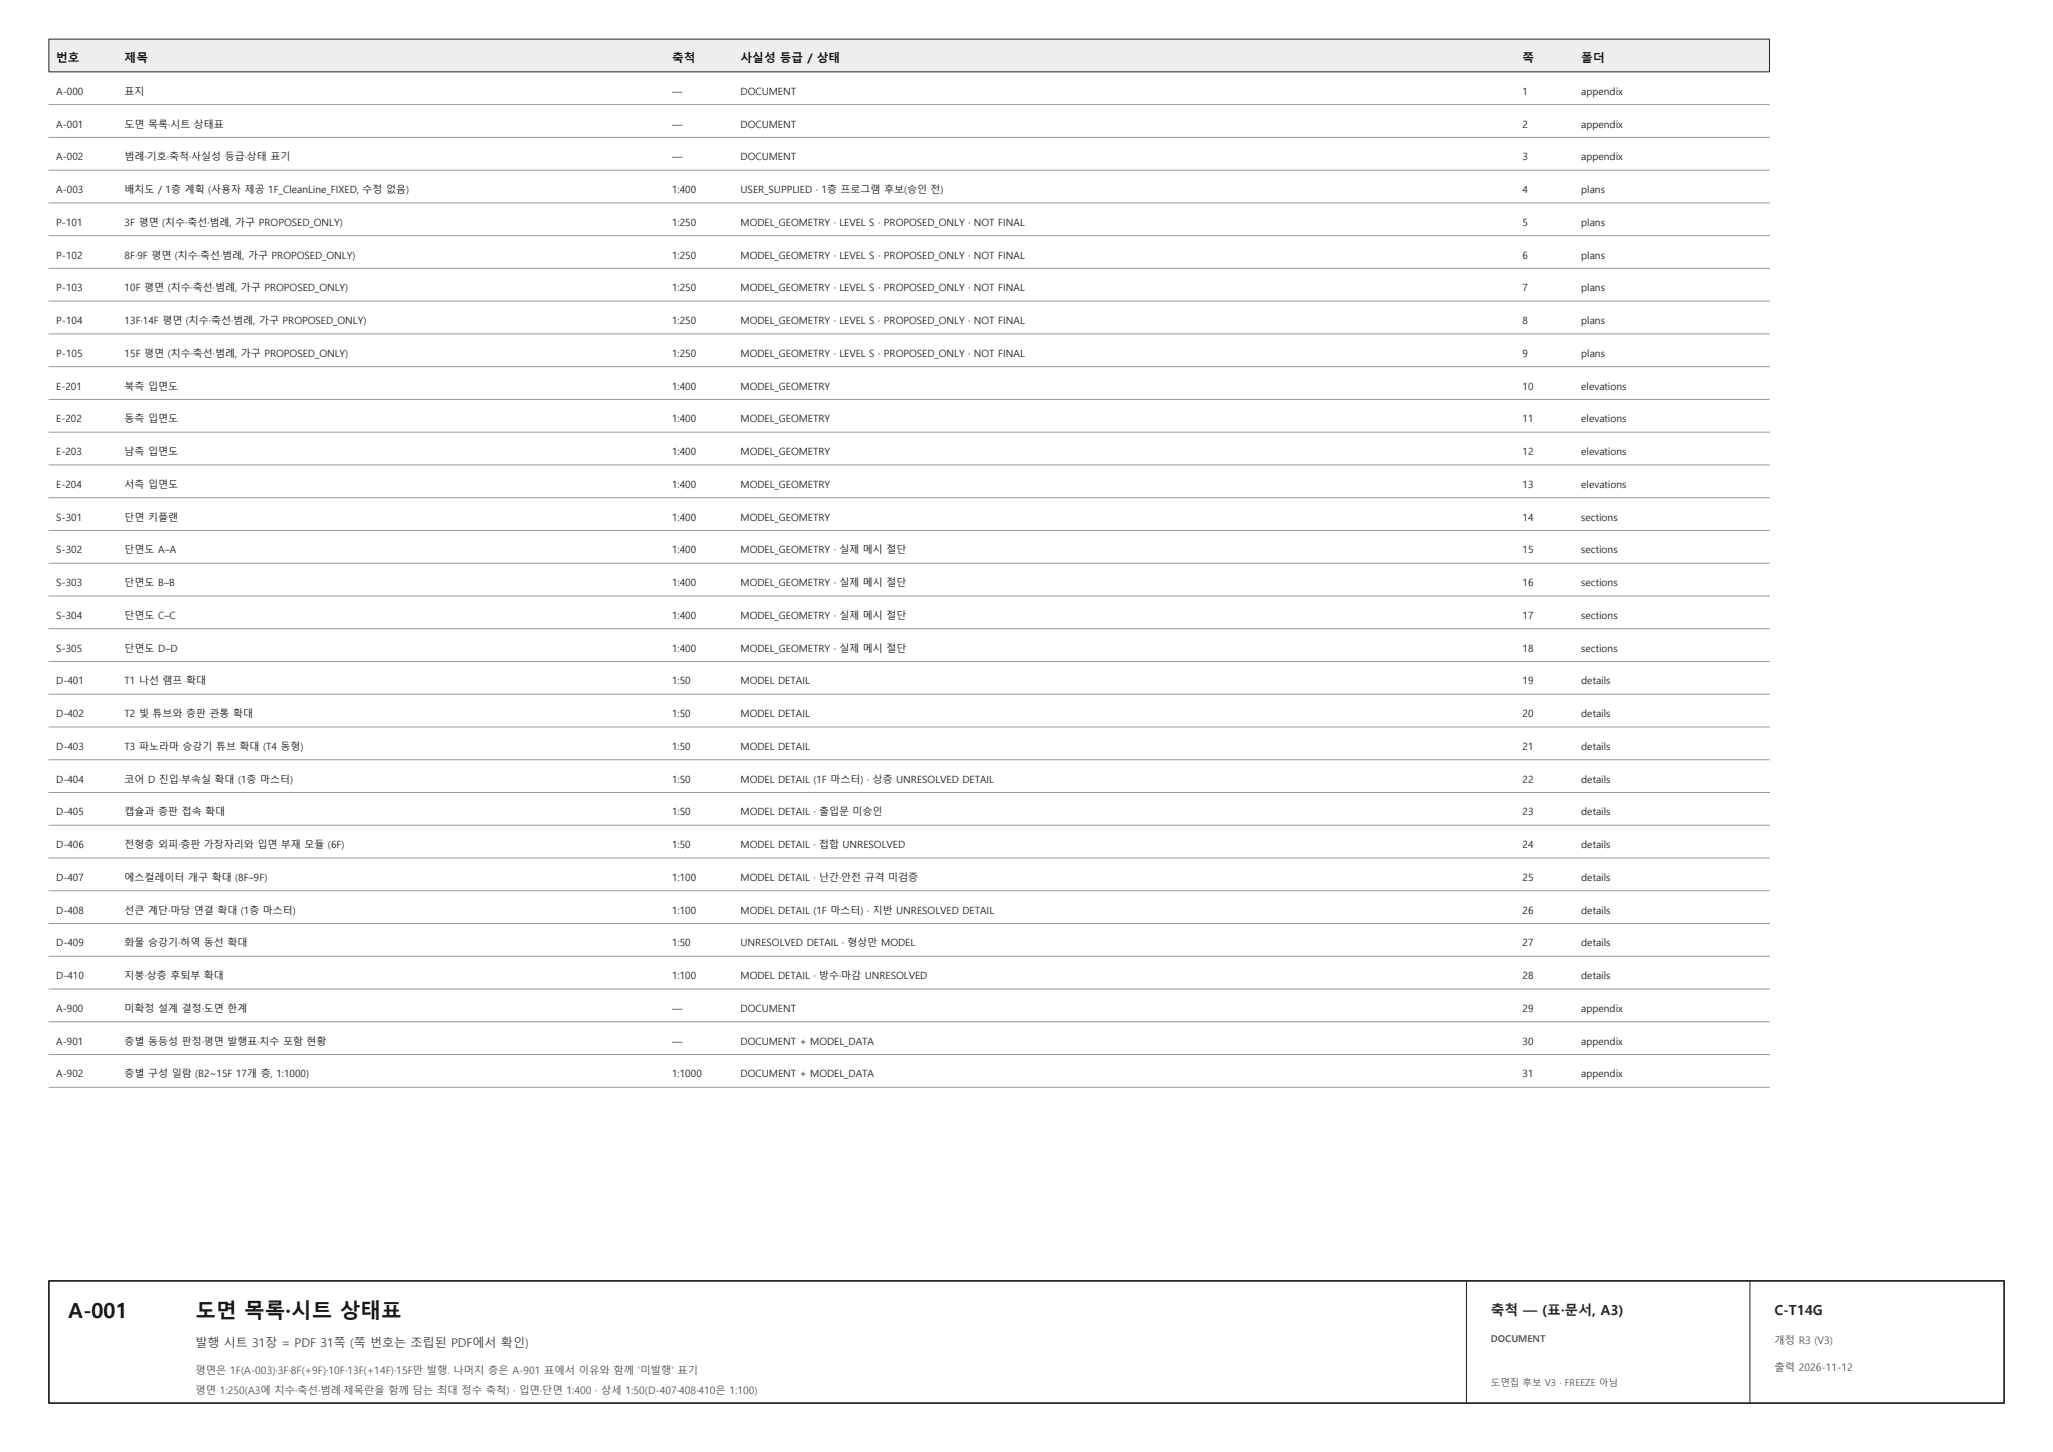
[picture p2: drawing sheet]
<svg xmlns="http://www.w3.org/2000/svg" width="420mm" height="297mm" viewBox="0 0 420 297" stroke-linecap="round" stroke-linejoin="round" font-family="sans-serif">
<defs><g id="words">
<g font-size="4.2" fill="#111">
<text x="14" y="269.5">A-001</text>
<text x="40" y="269.5">도면 목록·시트 상태표</text>
</g>
<g font-size="2.8" fill="#222">
<text x="305" y="269">축척 — (표·문서, A3)</text>
<text x="363" y="269">C-T14G</text>
</g>
<text font-size="2.5" fill="#444" x="40" y="275.5">발행 시트 31장 = PDF 31쪽 (쪽 번호는 조립된 PDF에서 확인)</text>
<g font-size="2.4" fill="#111">
<text x="11.5" y="12.7">번호</text>
<text x="25.5" y="12.7">제목</text>
<text x="137.5" y="12.7">축척</text>
<text x="151.5" y="12.7">사실성 등급 / 상태</text>
<text x="311.5" y="12.7">쪽</text>
<text x="323.5" y="12.7">폴더</text>
</g>
<g font-size="2.1" fill="#555">
<text x="363" y="275">개정 R3 (V3)</text>
<text x="40" y="281">평면은 1F(A-003)·3F·8F(+9F)·10F·13F(+14F)·15F만 발행. 나머지 층은 A-901 표에서 이유와 함께 '미발행' 표기</text>
<text x="363" y="280.5">출력 2026-11-12</text>
<text x="40" y="285.2">평면 1:250(A3에 치수·축선·범례·제목란을 함께 담는 최대 정수 축척) · 입면·단면 1:400 · 상세 1:50(D-407·408·410은 1:100)</text>
</g>
<g font-size="2" fill="#222">
<text x="11.5" y="19.4">A-000</text>
<text x="25.5" y="19.4">표지</text>
<text x="137.5" y="19.4">—</text>
<text x="151.5" y="19.4">DOCUMENT</text>
<text x="311.5" y="19.4">1</text>
<text x="323.5" y="19.4">appendix</text>
<text x="11.5" y="26.1">A-001</text>
<text x="25.5" y="26.1">도면 목록·시트 상태표</text>
<text x="137.5" y="26.1">—</text>
<text x="151.5" y="26.1">DOCUMENT</text>
<text x="311.5" y="26.1">2</text>
<text x="323.5" y="26.1">appendix</text>
<text x="11.5" y="32.8">A-002</text>
<text x="25.5" y="32.8">범례·기호·축척·사실성 등급·상태 표기</text>
<text x="137.5" y="32.8">—</text>
<text x="151.5" y="32.8">DOCUMENT</text>
<text x="311.5" y="32.8">3</text>
<text x="323.5" y="32.8">appendix</text>
<text x="11.5" y="39.5">A-003</text>
<text x="25.5" y="39.5">배치도 / 1층 계획 (사용자 제공 1F_CleanLine_FIXED, 수정 없음)</text>
<text x="137.5" y="39.5">1:400</text>
<text x="151.5" y="39.5">USER_SUPPLIED · 1층 프로그램 후보(승인 전)</text>
<text x="311.5" y="39.5">4</text>
<text x="323.5" y="39.5">plans</text>
<text x="11.5" y="46.2">P-101</text>
<text x="25.5" y="46.2">3F 평면 (치수·축선·범례, 가구 PROPOSED_ONLY)</text>
<text x="137.5" y="46.2">1:250</text>
<text x="151.5" y="46.2">MODEL_GEOMETRY · LEVEL S · PROPOSED_ONLY · NOT FINAL</text>
<text x="311.5" y="46.2">5</text>
<text x="323.5" y="46.2">plans</text>
<text x="11.5" y="52.9">P-102</text>
<text x="25.5" y="52.9">8F·9F 평면 (치수·축선·범례, 가구 PROPOSED_ONLY)</text>
<text x="137.5" y="52.9">1:250</text>
<text x="151.5" y="52.9">MODEL_GEOMETRY · LEVEL S · PROPOSED_ONLY · NOT FINAL</text>
<text x="311.5" y="52.9">6</text>
<text x="323.5" y="52.9">plans</text>
<text x="11.5" y="59.6">P-103</text>
<text x="25.5" y="59.6">10F 평면 (치수·축선·범례, 가구 PROPOSED_ONLY)</text>
<text x="137.5" y="59.6">1:250</text>
<text x="151.5" y="59.6">MODEL_GEOMETRY · LEVEL S · PROPOSED_ONLY · NOT FINAL</text>
<text x="311.5" y="59.6">7</text>
<text x="323.5" y="59.6">plans</text>
<text x="11.5" y="66.3">P-104</text>
<text x="25.5" y="66.3">13F·14F 평면 (치수·축선·범례, 가구 PROPOSED_ONLY)</text>
<text x="137.5" y="66.3">1:250</text>
<text x="151.5" y="66.3">MODEL_GEOMETRY · LEVEL S · PROPOSED_ONLY · NOT FINAL</text>
<text x="311.5" y="66.3">8</text>
<text x="323.5" y="66.3">plans</text>
<text x="11.5" y="73">P-105</text>
<text x="25.5" y="73">15F 평면 (치수·축선·범례, 가구 PROPOSED_ONLY)</text>
<text x="137.5" y="73">1:250</text>
<text x="151.5" y="73">MODEL_GEOMETRY · LEVEL S · PROPOSED_ONLY · NOT FINAL</text>
<text x="311.5" y="73">9</text>
<text x="323.5" y="73">plans</text>
<text x="11.5" y="79.7">E-201</text>
<text x="25.5" y="79.7">북측 입면도</text>
<text x="137.5" y="79.7">1:400</text>
<text x="151.5" y="79.7">MODEL_GEOMETRY</text>
<text x="311.5" y="79.7">10</text>
<text x="323.5" y="79.7">elevations</text>
<text x="11.5" y="86.4">E-202</text>
<text x="25.5" y="86.4">동측 입면도</text>
<text x="137.5" y="86.4">1:400</text>
<text x="151.5" y="86.4">MODEL_GEOMETRY</text>
<text x="311.5" y="86.4">11</text>
<text x="323.5" y="86.4">elevations</text>
<text x="11.5" y="93.1">E-203</text>
<text x="25.5" y="93.1">남측 입면도</text>
<text x="137.5" y="93.1">1:400</text>
<text x="151.5" y="93.1">MODEL_GEOMETRY</text>
<text x="311.5" y="93.1">12</text>
<text x="323.5" y="93.1">elevations</text>
<text x="11.5" y="99.8">E-204</text>
<text x="25.5" y="99.8">서측 입면도</text>
<text x="137.5" y="99.8">1:400</text>
<text x="151.5" y="99.8">MODEL_GEOMETRY</text>
<text x="311.5" y="99.8">13</text>
<text x="323.5" y="99.8">elevations</text>
<text x="11.5" y="106.5">S-301</text>
<text x="25.5" y="106.5">단면 키플랜</text>
<text x="137.5" y="106.5">1:400</text>
<text x="151.5" y="106.5">MODEL_GEOMETRY</text>
<text x="311.5" y="106.5">14</text>
<text x="323.5" y="106.5">sections</text>
<text x="11.5" y="113.2">S-302</text>
<text x="25.5" y="113.2">단면도 A–A</text>
<text x="137.5" y="113.2">1:400</text>
<text x="151.5" y="113.2">MODEL_GEOMETRY · 실제 메시 절단</text>
<text x="311.5" y="113.2">15</text>
<text x="323.5" y="113.2">sections</text>
<text x="11.5" y="119.9">S-303</text>
<text x="25.5" y="119.9">단면도 B–B</text>
<text x="137.5" y="119.9">1:400</text>
<text x="151.5" y="119.9">MODEL_GEOMETRY · 실제 메시 절단</text>
<text x="311.5" y="119.9">16</text>
<text x="323.5" y="119.9">sections</text>
<text x="11.5" y="126.6">S-304</text>
<text x="25.5" y="126.6">단면도 C–C</text>
<text x="137.5" y="126.6">1:400</text>
<text x="151.5" y="126.6">MODEL_GEOMETRY · 실제 메시 절단</text>
<text x="311.5" y="126.6">17</text>
<text x="323.5" y="126.6">sections</text>
<text x="11.5" y="133.3">S-305</text>
<text x="25.5" y="133.3">단면도 D–D</text>
<text x="137.5" y="133.3">1:400</text>
<text x="151.5" y="133.3">MODEL_GEOMETRY · 실제 메시 절단</text>
<text x="311.5" y="133.3">18</text>
<text x="323.5" y="133.3">sections</text>
<text x="11.5" y="140">D-401</text>
<text x="25.5" y="140">T1 나선 램프 확대</text>
<text x="137.5" y="140">1:50</text>
<text x="151.5" y="140">MODEL DETAIL</text>
<text x="311.5" y="140">19</text>
<text x="323.5" y="140">details</text>
<text x="11.5" y="146.7">D-402</text>
<text x="25.5" y="146.7">T2 빛 튜브와 층판 관통 확대</text>
<text x="137.5" y="146.7">1:50</text>
<text x="151.5" y="146.7">MODEL DETAIL</text>
<text x="311.5" y="146.7">20</text>
<text x="323.5" y="146.7">details</text>
<text x="11.5" y="153.4">D-403</text>
<text x="25.5" y="153.4">T3 파노라마 승강기 튜브 확대 (T4 동형)</text>
<text x="137.5" y="153.4">1:50</text>
<text x="151.5" y="153.4">MODEL DETAIL</text>
<text x="311.5" y="153.4">21</text>
<text x="323.5" y="153.4">details</text>
<text x="11.5" y="160.1">D-404</text>
<text x="25.5" y="160.1">코어 D 진입·부속실 확대 (1층 마스터)</text>
<text x="137.5" y="160.1">1:50</text>
<text x="151.5" y="160.1">MODEL DETAIL (1F 마스터) · 상층 UNRESOLVED DETAIL</text>
<text x="311.5" y="160.1">22</text>
<text x="323.5" y="160.1">details</text>
<text x="11.5" y="166.8">D-405</text>
<text x="25.5" y="166.8">캡슐과 층판 접속 확대</text>
<text x="137.5" y="166.8">1:50</text>
<text x="151.5" y="166.8">MODEL DETAIL · 출입문 미승인</text>
<text x="311.5" y="166.8">23</text>
<text x="323.5" y="166.8">details</text>
<text x="11.5" y="173.5">D-406</text>
<text x="25.5" y="173.5">전형층 외피·층판 가장자리와 입면 부재 모듈 (6F)</text>
<text x="137.5" y="173.5">1:50</text>
<text x="151.5" y="173.5">MODEL DETAIL · 접합 UNRESOLVED</text>
<text x="311.5" y="173.5">24</text>
<text x="323.5" y="173.5">details</text>
<text x="11.5" y="180.2">D-407</text>
<text x="25.5" y="180.2">에스컬레이터 개구 확대 (8F–9F)</text>
<text x="137.5" y="180.2">1:100</text>
<text x="151.5" y="180.2">MODEL DETAIL · 난간·안전 규격 미검증</text>
<text x="311.5" y="180.2">25</text>
<text x="323.5" y="180.2">details</text>
<text x="11.5" y="186.9">D-408</text>
<text x="25.5" y="186.9">선큰 계단·마당 연결 확대 (1층 마스터)</text>
<text x="137.5" y="186.9">1:100</text>
<text x="151.5" y="186.9">MODEL DETAIL (1F 마스터) · 지반 UNRESOLVED DETAIL</text>
<text x="311.5" y="186.9">26</text>
<text x="323.5" y="186.9">details</text>
<text x="11.5" y="193.6">D-409</text>
<text x="25.5" y="193.6">화물 승강기·하역 동선 확대</text>
<text x="137.5" y="193.6">1:50</text>
<text x="151.5" y="193.6">UNRESOLVED DETAIL · 형상만 MODEL</text>
<text x="311.5" y="193.6">27</text>
<text x="323.5" y="193.6">details</text>
<text x="11.5" y="200.3">D-410</text>
<text x="25.5" y="200.3">지붕·상층 후퇴부 확대</text>
<text x="137.5" y="200.3">1:100</text>
<text x="151.5" y="200.3">MODEL DETAIL · 방수·마감 UNRESOLVED</text>
<text x="311.5" y="200.3">28</text>
<text x="323.5" y="200.3">details</text>
<text x="11.5" y="207">A-900</text>
<text x="25.5" y="207">미확정 설계 결정·도면 한계</text>
<text x="137.5" y="207">—</text>
<text x="151.5" y="207">DOCUMENT</text>
<text x="311.5" y="207">29</text>
<text x="323.5" y="207">appendix</text>
<text x="11.5" y="213.7">A-901</text>
<text x="25.5" y="213.7">층별 동등성 판정·평면 발행표·치수 포함 현황</text>
<text x="137.5" y="213.7">—</text>
<text x="151.5" y="213.7">DOCUMENT + MODEL_DATA</text>
<text x="311.5" y="213.7">30</text>
<text x="323.5" y="213.7">appendix</text>
<text x="11.5" y="220.4">A-902</text>
<text x="25.5" y="220.4">층별 구성 일람 (B2~15F 17개 층, 1:1000)</text>
<text x="137.5" y="220.4">1:1000</text>
<text x="151.5" y="220.4">DOCUMENT + MODEL_DATA</text>
<text x="311.5" y="220.4">31</text>
<text x="323.5" y="220.4">appendix</text>
</g>
<text font-size="1.9" fill="#a33" x="305" y="274.5">DOCUMENT</text>
<text font-size="1.9" fill="#555" x="305" y="283.5">도면집 후보 V3 · FREEZE 아님</text>
</g></defs>
<path d="M10 8h352v6.7h-352z" fill-rule="evenodd" fill="#eee" stroke="#222" stroke-width=".2"/>
<g fill="none" stroke="#999" stroke-width=".2">
<path d="M10 21.4h352M10 28.1h352M10 34.8h352M10 41.5h352M10 48.2h352M10 54.9h352M10 61.6h352M10 68.3h352M10 75h352M10 81.7h352M10 88.4h352M10 95.1h352"/>
<path d="M10 101.8h352M10 108.5h352M10 115.2h352M10 121.9h352M10 128.6h352M10 135.3h352M10 142h352M10 148.7h352M10 155.4h352M10 162.1h352M10 168.8h352M10 175.5h352"/>
<path d="M10 182.2h352M10 188.9h352M10 195.6h352M10 202.3h352M10 209h352M10 215.7h352M10 222.4h352"/>
</g>
<path d="M10 262h400v25h-400z" fill-rule="evenodd" fill="#fff" stroke="#222" stroke-width=".35"/>
<path d="M300 262v25M358 262v25" fill="none" stroke="#222" stroke-width=".2"/>
<use href="#words"/>
</svg>
